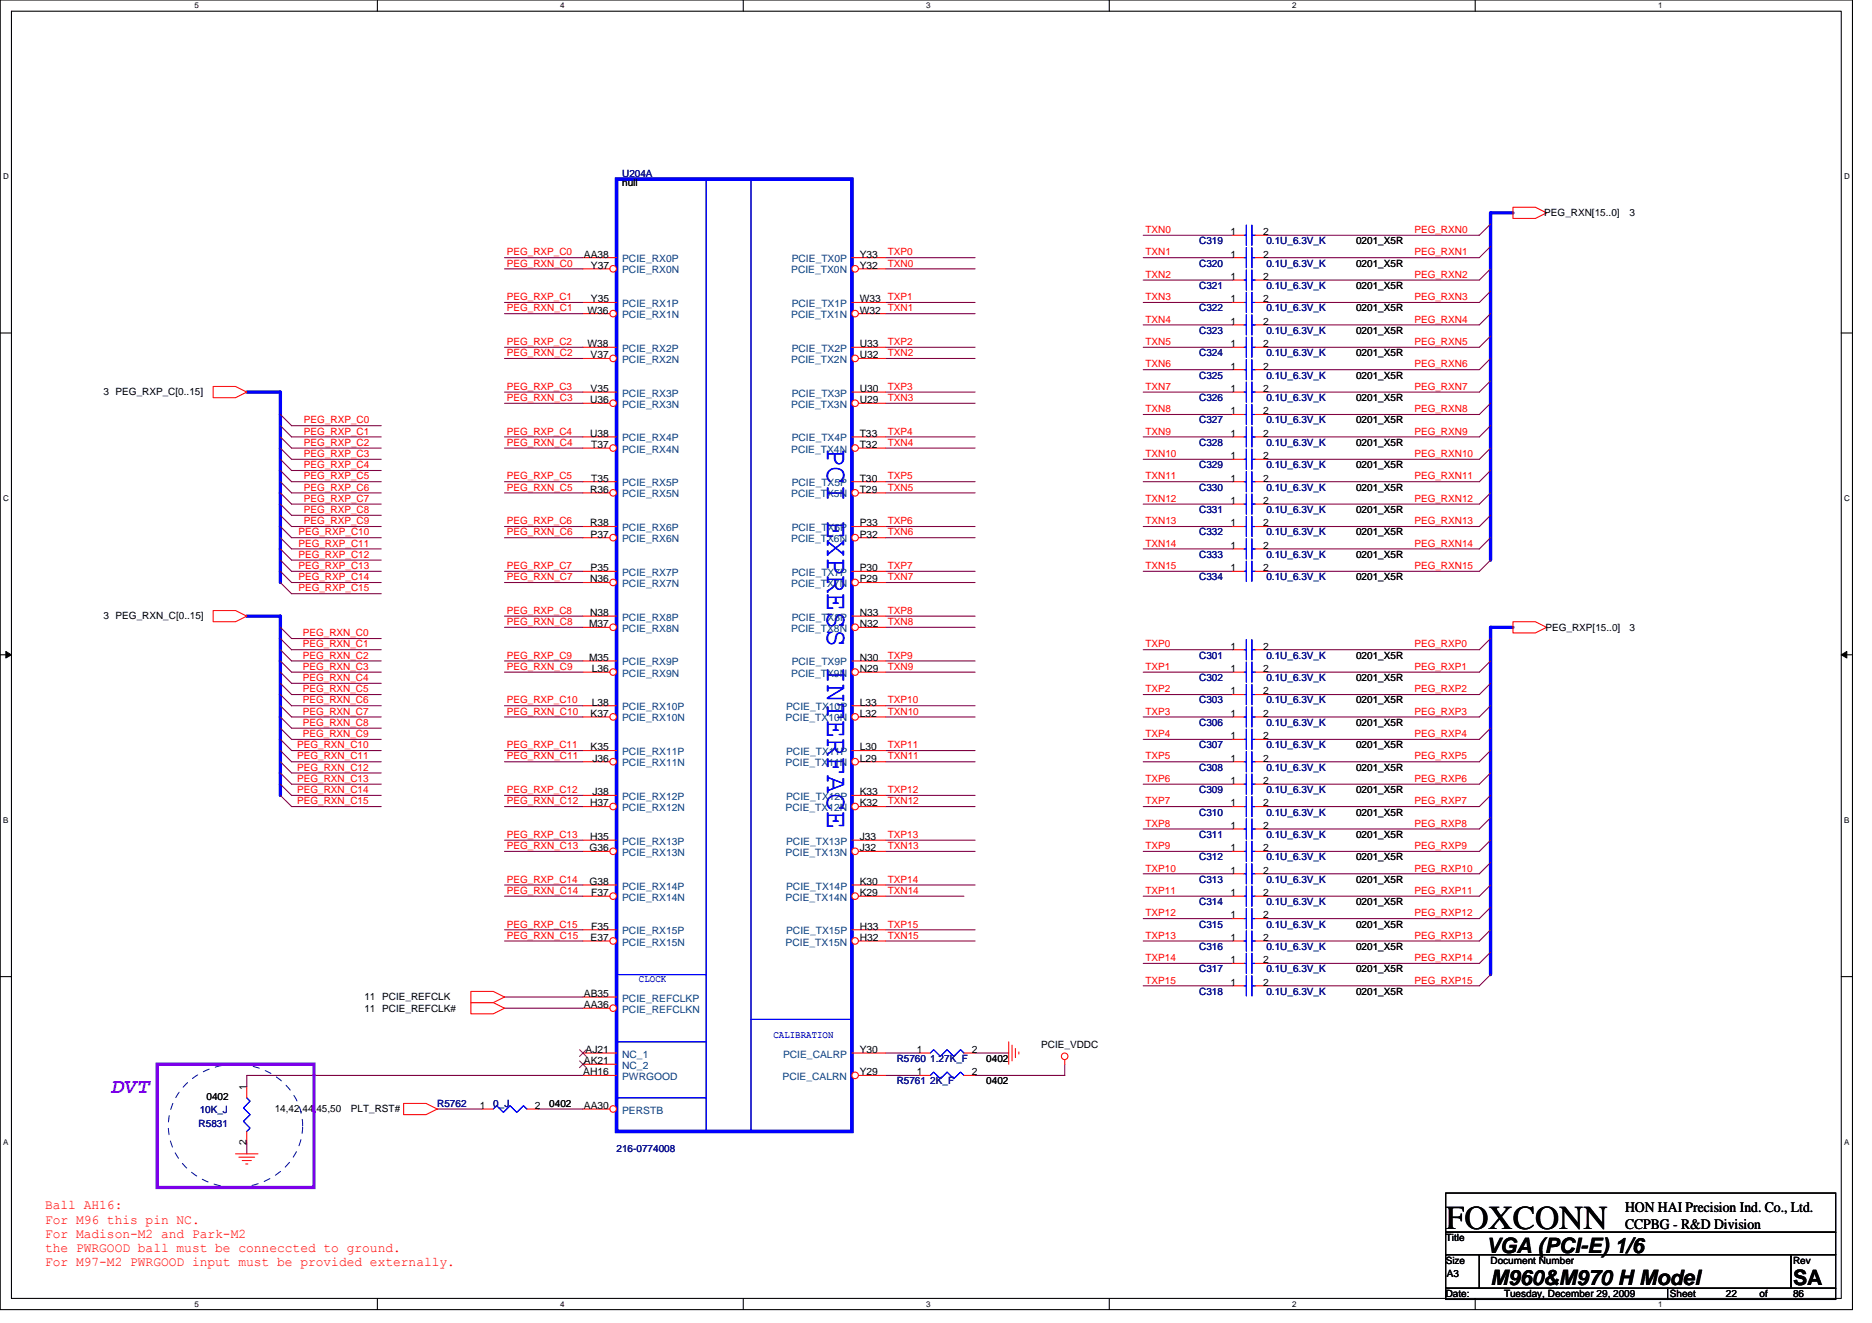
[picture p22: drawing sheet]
<svg xmlns="http://www.w3.org/2000/svg" width="297mm" height="210mm" viewBox="0 0 297 210" stroke-linecap="round" stroke-linejoin="round" font-family="sans-serif">
<defs><g id="words">
<text font-size="5.3" x="229.4" y="195">FOXCONN</text>
<text font-size="4.8" fill="#00f" x="131.3" y="71.1" transform="rotate(90 131.3 71.1)">PCI EXPRESS INTERFACE</text>
<text font-size="3.4" fill="#8000ff" x="17.8" y="173.5">DVT</text>
<g font-size="3.4">
<text x="235.8" y="198.9">VGA (PCI-E) 1/6</text>
<text x="236.5" y="204">M960&amp;M970 H Model</text>
<text x="284.5" y="204">SA</text>
</g>
<g font-size="2.3">
<text x="257.8" y="192.3">HON HAI Precision Ind. Co., Ltd.</text>
<text x="257.8" y="195">CCPBG - R&amp;D Division</text>
</g>
<g font-size="2.1" fill="#f00">
<text x="7.2" y="191.9">Ball AH16:</text>
<text x="7.2" y="194.2">For M96 this pin NC.</text>
<text x="7.2" y="196.5">For Madison-M2 and Park-M2</text>
<text x="7.2" y="198.7">the PWRGOOD ball must be conneccted to ground.</text>
<text x="7.2" y="201">For M97-M2 PWRGOOD input must be provided externally.</text>
</g>
<g font-size="1.6" fill="#000080">
<text x="98.7" y="28.1">U204A</text>
<text x="190.3" y="38.8">C319</text>
<text x="201" y="38.8">0.1U_6.3V_K</text>
<text x="190.3" y="42.3">C320</text>
<text x="190.3" y="45.9">C321</text>
<text x="201" y="42.3">0.1U_6.3V_K</text>
<text x="201" y="45.9">0.1U_6.3V_K</text>
<text x="190.3" y="49.4">C322</text>
<text x="190.3" y="53">C323</text>
<text x="201" y="49.4">0.1U_6.3V_K</text>
<text x="201" y="53">0.1U_6.3V_K</text>
<text x="190.3" y="56.5">C324</text>
<text x="201" y="56.5">0.1U_6.3V_K</text>
<text x="190.3" y="63.6">C326</text>
<text x="190.3" y="60.1">C325</text>
<text x="201" y="63.6">0.1U_6.3V_K</text>
<text x="201" y="60.1">0.1U_6.3V_K</text>
<text x="190.3" y="70.8">C328</text>
<text x="190.3" y="67.2">C327</text>
<text x="201" y="70.8">0.1U_6.3V_K</text>
<text x="201" y="67.2">0.1U_6.3V_K</text>
<text x="190.3" y="77.9">C330</text>
<text x="190.3" y="74.3">C329</text>
<text x="201" y="77.9">0.1U_6.3V_K</text>
<text x="201" y="74.3">0.1U_6.3V_K</text>
<text x="190.3" y="81.4">C331</text>
<text x="201" y="81.4">0.1U_6.3V_K</text>
<text x="190.3" y="88.5">C333</text>
<text x="190.3" y="85">C332</text>
<text x="201" y="88.5">0.1U_6.3V_K</text>
<text x="201" y="85">0.1U_6.3V_K</text>
<text x="190.3" y="92.1">C334</text>
<text x="201" y="92.1">0.1U_6.3V_K</text>
<text x="190.3" y="104.5">C301</text>
<text x="201" y="104.5">0.1U_6.3V_K</text>
<text x="190.3" y="108.1">C302</text>
<text x="190.3" y="111.7">C303</text>
<text x="201" y="108.1">0.1U_6.3V_K</text>
<text x="201" y="111.7">0.1U_6.3V_K</text>
<text x="190.3" y="115.2">C306</text>
<text x="190.3" y="118.8">C307</text>
<text x="201" y="115.2">0.1U_6.3V_K</text>
<text x="201" y="118.8">0.1U_6.3V_K</text>
<text x="190.3" y="125.9">C309</text>
<text x="190.3" y="122.3">C308</text>
<text x="201" y="125.9">0.1U_6.3V_K</text>
<text x="201" y="122.3">0.1U_6.3V_K</text>
<text x="190.3" y="129.4">C310</text>
<text x="201" y="129.4">0.1U_6.3V_K</text>
<text x="190.3" y="136.5">C312</text>
<text x="190.3" y="133">C311</text>
<text x="201" y="136.5">0.1U_6.3V_K</text>
<text x="201" y="133">0.1U_6.3V_K</text>
<text x="190.3" y="140.1">C313</text>
<text x="190.3" y="143.7">C314</text>
<text x="201" y="140.1">0.1U_6.3V_K</text>
<text x="201" y="143.7">0.1U_6.3V_K</text>
<text x="190.3" y="147.2">C315</text>
<text x="201" y="147.2">0.1U_6.3V_K</text>
<text x="190.3" y="154.3">C317</text>
<text x="190.3" y="150.8">C316</text>
<text x="201" y="154.3">0.1U_6.3V_K</text>
<text x="201" y="150.8">0.1U_6.3V_K</text>
<text x="190.3" y="157.9">C318</text>
<text x="201" y="157.9">0.1U_6.3V_K</text>
<text x="142.3" y="172.1">R5761 2K_F</text>
<text x="142.3" y="168.6">R5760 1.27K_F</text>
<text x="31.5" y="178.9">R5831</text>
<text x="31.7" y="176.7">10K_J</text>
<text x="69.4" y="175.7">R5762</text>
<text x="78.3" y="175.7">0_J</text>
<text x="97.8" y="182.8">216-0774008</text>
</g>
<g font-size="1.6">
<text x="98.7" y="29.5">null</text>
<text x="245" y="34.3">PEG_RXN[15..0]</text>
<text x="258.6" y="34.3">3</text>
<text x="92.6" y="40.9">AA38</text>
<text x="136.4" y="40.9">Y33</text>
<text x="195.3" y="40.9">1</text>
<text x="195.3" y="37.3">1</text>
<text x="200.4" y="40.9">2</text>
<text x="200.4" y="37.3">2</text>
<text x="215.2" y="38.8">0201_X5R</text>
<text x="93.8" y="42.7">Y37</text>
<text x="93.8" y="48">Y35</text>
<text x="136.4" y="42.7">Y32</text>
<text x="136.4" y="48">W33 TXP1</text>
<text x="195.3" y="48">1</text>
<text x="195.3" y="44.4">1</text>
<text x="200.4" y="48">2</text>
<text x="200.4" y="44.4">2</text>
<text x="215.2" y="42.3">0201_X5R</text>
<text x="215.2" y="45.9">0201_X5R</text>
<text x="93.2" y="49.8">W36</text>
<text x="136.4" y="49.8">W32 TXN1</text>
<text x="195.3" y="51.5">1</text>
<text x="200.4" y="51.5">2</text>
<text x="215.2" y="49.4">0201_X5R</text>
<text x="215.2" y="53">0201_X5R</text>
<text x="93.2" y="55.1">W38</text>
<text x="93.7" y="56.9">V37</text>
<text x="136.4" y="56.9">U32</text>
<text x="136.4" y="55.1">U33</text>
<text x="195.3" y="58.7">1</text>
<text x="195.3" y="55.1">1</text>
<text x="200.4" y="58.7">2</text>
<text x="200.4" y="55.1">2</text>
<text x="215.2" y="56.5">0201_X5R</text>
<text x="16.4" y="62.8">3 PEG_RXP_C[0..15]</text>
<text x="93.6" y="64">U36</text>
<text x="93.7" y="62.2">V35</text>
<text x="136.4" y="64">U29</text>
<text x="136.4" y="62.2">U30</text>
<text x="195.3" y="62.2">1</text>
<text x="195.3" y="65.8">1</text>
<text x="200.4" y="62.2">2</text>
<text x="200.4" y="65.8">2</text>
<text x="215.2" y="63.6">0201_X5R</text>
<text x="215.2" y="60.1">0201_X5R</text>
<text x="93.6" y="69.3">U38</text>
<text x="93.8" y="71.1">T37</text>
<text x="136.4" y="71.1">T32</text>
<text x="136.4" y="69.3">T33</text>
<text x="195.3" y="69.3">1</text>
<text x="200.4" y="69.3">2</text>
<text x="215.2" y="70.8">0201_X5R</text>
<text x="215.2" y="67.2">0201_X5R</text>
<text x="93.8" y="76.4">T35</text>
<text x="136.4" y="76.4">T30</text>
<text x="195.3" y="76.4">1</text>
<text x="195.3" y="72.9">1</text>
<text x="200.4" y="76.4">2</text>
<text x="200.4" y="72.9">2</text>
<text x="215.2" y="77.9">0201_X5R</text>
<text x="215.2" y="74.3">0201_X5R</text>
<text x="93.6" y="78.2">R36</text>
<text x="93.6" y="83.5">R38</text>
<text x="136.4" y="78.2">T29</text>
<text x="136.4" y="83.5">P33</text>
<text x="195.3" y="80">1</text>
<text x="195.3" y="83.5">1</text>
<text x="200.4" y="80">2</text>
<text x="200.4" y="83.5">2</text>
<text x="215.2" y="81.4">0201_X5R</text>
<text x="93.7" y="85.3">P37</text>
<text x="136.4" y="85.3">P32</text>
<text x="195.3" y="87.1">1</text>
<text x="200.4" y="87.1">2</text>
<text x="215.2" y="88.5">0201_X5R</text>
<text x="215.2" y="85">0201_X5R</text>
<text x="93.6" y="92.4">N36</text>
<text x="93.7" y="90.7">P35</text>
<text x="136.4" y="92.4">P29</text>
<text x="136.4" y="90.7">P30</text>
<text x="195.3" y="90.7">1</text>
<text x="200.4" y="90.7">2</text>
<text x="215.2" y="92.1">0201_X5R</text>
<text x="16.4" y="98.3">3 PEG_RXN_C[0..15]</text>
<text x="93.5" y="99.5">M37</text>
<text x="93.6" y="97.8">N38</text>
<text x="136.4" y="99.5">N32</text>
<text x="136.4" y="97.8">N33</text>
<text x="245.2" y="100.1">PEG_RXP[15..0]</text>
<text x="258.6" y="100.1">3</text>
<text x="93.5" y="104.9">M35</text>
<text x="93.9" y="106.7">L36</text>
<text x="136.4" y="106.7">N29</text>
<text x="136.4" y="104.9">N30</text>
<text x="195.3" y="103.1">1</text>
<text x="195.3" y="106.7">1</text>
<text x="200.4" y="103.1">2</text>
<text x="200.4" y="106.7">2</text>
<text x="215.2" y="104.5">0201_X5R</text>
<text x="93.7" y="113.8">K37</text>
<text x="93.9" y="112">L38</text>
<text x="136.4" y="113.8">L32</text>
<text x="136.4" y="112">L33</text>
<text x="195.3" y="113.8">1</text>
<text x="195.3" y="110.2">1</text>
<text x="200.4" y="113.8">2</text>
<text x="200.4" y="110.2">2</text>
<text x="215.2" y="108.1">0201_X5R</text>
<text x="215.2" y="111.7">0201_X5R</text>
<text x="93.7" y="119.1">K35</text>
<text x="136.4" y="119.1">L30</text>
<text x="195.3" y="117.3">1</text>
<text x="200.4" y="117.3">2</text>
<text x="215.2" y="115.2">0201_X5R</text>
<text x="215.2" y="118.8">0201_X5R</text>
<text x="94" y="120.9">J36</text>
<text x="136.4" y="120.9">L29</text>
<text x="195.3" y="124.4">1</text>
<text x="195.3" y="120.9">1</text>
<text x="200.4" y="124.4">2</text>
<text x="200.4" y="120.9">2</text>
<text x="215.2" y="125.9">0201_X5R</text>
<text x="215.2" y="122.3">0201_X5R</text>
<text x="93.6" y="128">H37</text>
<text x="94" y="126.2">J38</text>
<text x="136.4" y="128">K32</text>
<text x="136.4" y="126.2">K33</text>
<text x="195.3" y="128">1</text>
<text x="195.3" y="131.6">1</text>
<text x="200.4" y="128">2</text>
<text x="200.4" y="131.6">2</text>
<text x="215.2" y="129.4">0201_X5R</text>
<text x="93.6" y="135.1">G36</text>
<text x="93.6" y="133.3">H35</text>
<text x="136.4" y="135.1">J32</text>
<text x="136.4" y="133.3">J33</text>
<text x="195.3" y="135.1">1</text>
<text x="200.4" y="135.1">2</text>
<text x="215.2" y="136.5">0201_X5R</text>
<text x="215.2" y="133">0201_X5R</text>
<text x="93.6" y="140.4">G38</text>
<text x="93.8" y="142.2">F37</text>
<text x="136.4" y="142.2">K29</text>
<text x="136.4" y="140.4">K30</text>
<text x="195.3" y="138.7">1</text>
<text x="195.3" y="142.2">1</text>
<text x="200.4" y="138.7">2</text>
<text x="200.4" y="142.2">2</text>
<text x="215.2" y="140.1">0201_X5R</text>
<text x="215.2" y="143.7">0201_X5R</text>
<text x="93.7" y="149.3">E37</text>
<text x="93.8" y="147.6">F35</text>
<text x="136.4" y="149.3">H32</text>
<text x="136.4" y="147.6">H33</text>
<text x="195.3" y="145.8">1</text>
<text x="195.3" y="149.3">1</text>
<text x="200.4" y="145.8">2</text>
<text x="200.4" y="149.3">2</text>
<text x="215.2" y="147.2">0201_X5R</text>
<text x="195.3" y="152.9">1</text>
<text x="200.4" y="152.9">2</text>
<text x="215.2" y="154.3">0201_X5R</text>
<text x="215.2" y="150.8">0201_X5R</text>
<text x="57.8" y="160.5">11 PCIE_REFCLK#</text>
<text x="57.8" y="158.8">11 PCIE_REFCLK</text>
<text x="92.6" y="160">AA36</text>
<text x="92.6" y="158.2">AB35</text>
<text x="195.3" y="156.4">1</text>
<text x="200.4" y="156.4">2</text>
<text x="215.2" y="157.9">0201_X5R</text>
<text x="92.9" y="167.1">AJ21</text>
<text x="136.4" y="167.1">Y30</text>
<text x="145.5" y="167.1">1</text>
<text x="154.2" y="167.1">2</text>
<text x="165.2" y="166.4">PCIE_VDDC</text>
<text x="39.1" y="173" transform="rotate(-90 39.1 173)">1</text>
<text x="92.6" y="170.7">AH16</text>
<text x="92.6" y="168.9">AK21</text>
<text x="136.4" y="170.7">Y29</text>
<text x="145.5" y="170.7">1</text>
<text x="154.2" y="170.7">2</text>
<text x="156.5" y="172.1">0402</text>
<text x="156.5" y="168.6">0402</text>
<text x="32.8" y="174.6">0402</text>
<text x="43.6" y="176.6">14,42,44,45,50</text>
<text x="55.7" y="176.6">PLT_RST#</text>
<text x="76.1" y="176">1</text>
<text x="84.9" y="176">2</text>
<text x="87.2" y="175.7">0402</text>
<text x="92.6" y="176">AA30</text>
<text x="39.1" y="181.7" transform="rotate(-90 39.1 181.7)">2</text>
<text x="229.4" y="197">Title</text>
<text x="229.4" y="200.6">Size</text>
<text x="229.6" y="202.7">A3</text>
<text x="236.5" y="200.6">Document Number</text>
<text x="284.5" y="200.6">Rev</text>
<text x="229.4" y="205.9">Date:</text>
<text x="238.7" y="205.9">Tuesday, December 29, 2009</text>
<text x="265" y="205.9">Sheet</text>
<text x="273.9" y="205.9">22</text>
<text x="279.2" y="205.9">of</text>
<text x="284.5" y="205.9">86</text>
</g>
<g font-size="1.6" fill="#f00">
<text x="80.4" y="40.5">PEG_RXP_C0</text>
<text x="140.9" y="40.5">TXP0</text>
<text x="181.8" y="37">TXN0</text>
<text x="181.8" y="40.5">TXN1</text>
<text x="224.4" y="37">PEG_RXN0</text>
<text x="224.4" y="40.5">PEG_RXN1</text>
<text x="80.4" y="47.6">PEG_RXP_C1</text>
<text x="80.4" y="42.3">PEG_RXN_C0</text>
<text x="140.9" y="42.3">TXN0</text>
<text x="181.8" y="47.6">TXN3</text>
<text x="181.8" y="44.1">TXN2</text>
<text x="224.4" y="44.1">PEG_RXN2</text>
<text x="224.4" y="47.6">PEG_RXN3</text>
<text x="80.4" y="49.4">PEG_RXN_C1</text>
<text x="181.8" y="51.2">TXN4</text>
<text x="224.4" y="51.2">PEG_RXN4</text>
<text x="80.4" y="56.5">PEG_RXN_C2</text>
<text x="80.4" y="54.8">PEG_RXP_C2</text>
<text x="140.9" y="56.5">TXN2</text>
<text x="140.9" y="54.8">TXP2</text>
<text x="181.8" y="54.8">TXN5</text>
<text x="181.8" y="58.3">TXN6</text>
<text x="224.4" y="54.8">PEG_RXN5</text>
<text x="224.4" y="58.3">PEG_RXN6</text>
<text x="80.4" y="61.9">PEG_RXP_C3</text>
<text x="80.4" y="63.6">PEG_RXN_C3</text>
<text x="140.9" y="63.6">TXN3</text>
<text x="140.9" y="61.9">TXP3</text>
<text x="181.8" y="61.9">TXN7</text>
<text x="181.8" y="65.4">TXN8</text>
<text x="224.4" y="61.9">PEG_RXN7</text>
<text x="224.4" y="65.4">PEG_RXN8</text>
<text x="48.2" y="70.8">PEG_RXP_C2</text>
<text x="48.2" y="69">PEG_RXP_C1</text>
<text x="48.2" y="67.2">PEG_RXP_C0</text>
<text x="80.4" y="69">PEG_RXP_C4</text>
<text x="80.4" y="70.8">PEG_RXN_C4</text>
<text x="140.9" y="70.8">TXN4</text>
<text x="140.9" y="69">TXP4</text>
<text x="181.8" y="69">TXN9</text>
<text x="224.4" y="69">PEG_RXN9</text>
<text x="48.2" y="77.9">PEG_RXP_C6</text>
<text x="48.2" y="74.3">PEG_RXP_C4</text>
<text x="48.2" y="72.5">PEG_RXP_C3</text>
<text x="48.2" y="76.1">PEG_RXP_C5</text>
<text x="80.4" y="76.1">PEG_RXP_C5</text>
<text x="80.4" y="77.9">PEG_RXN_C5</text>
<text x="140.9" y="77.9">TXN5</text>
<text x="140.9" y="76.1">TXP5</text>
<text x="181.8" y="72.5">TXN10</text>
<text x="181.8" y="76.1">TXN11</text>
<text x="224.4" y="72.5">PEG_RXN10</text>
<text x="224.4" y="76.1">PEG_RXN11</text>
<text x="48.2" y="79.7">PEG_RXP_C7</text>
<text x="48.2" y="83.2">PEG_RXP_C9</text>
<text x="48.2" y="81.4">PEG_RXP_C8</text>
<text x="80.4" y="83.2">PEG_RXP_C6</text>
<text x="140.9" y="83.2">TXP6</text>
<text x="181.8" y="79.7">TXN12</text>
<text x="181.8" y="83.2">TXN13</text>
<text x="224.4" y="79.7">PEG_RXN12</text>
<text x="224.4" y="83.2">PEG_RXN13</text>
<text x="47.3" y="86.8">PEG_RXP_C11</text>
<text x="47.3" y="88.5">PEG_RXP_C12</text>
<text x="47.3" y="85">PEG_RXP_C10</text>
<text x="80.4" y="85">PEG_RXN_C6</text>
<text x="140.9" y="85">TXN6</text>
<text x="181.8" y="86.8">TXN14</text>
<text x="224.4" y="86.8">PEG_RXN14</text>
<text x="47.3" y="90.3">PEG_RXP_C13</text>
<text x="47.3" y="92.1">PEG_RXP_C14</text>
<text x="47.3" y="93.9">PEG_RXP_C15</text>
<text x="80.4" y="92.1">PEG_RXN_C7</text>
<text x="80.4" y="90.3">PEG_RXP_C7</text>
<text x="140.9" y="90.3">TXP7</text>
<text x="140.9" y="92.1">TXN7</text>
<text x="181.8" y="90.3">TXN15</text>
<text x="224.4" y="90.3">PEG_RXN15</text>
<text x="48" y="101">PEG_RXN_C0</text>
<text x="80.4" y="99.2">PEG_RXN_C8</text>
<text x="80.4" y="97.4">PEG_RXP_C8</text>
<text x="140.9" y="97.4">TXP8</text>
<text x="140.9" y="99.2">TXN8</text>
<text x="48" y="104.5">PEG_RXN_C2</text>
<text x="48" y="102.8">PEG_RXN_C1</text>
<text x="48" y="106.3">PEG_RXN_C3</text>
<text x="80.4" y="104.5">PEG_RXP_C9</text>
<text x="80.4" y="106.3">PEG_RXN_C9</text>
<text x="140.9" y="104.5">TXP9</text>
<text x="140.9" y="106.3">TXN9</text>
<text x="181.8" y="102.8">TXP0</text>
<text x="181.8" y="106.3">TXP1</text>
<text x="224.4" y="106.3">PEG_RXP1</text>
<text x="224.4" y="102.8">PEG_RXP0</text>
<text x="48" y="109.9">PEG_RXN_C5</text>
<text x="48" y="113.4">PEG_RXN_C7</text>
<text x="48" y="111.7">PEG_RXN_C6</text>
<text x="48" y="108.1">PEG_RXN_C4</text>
<text x="80.4" y="113.4">PEG_RXN_C10</text>
<text x="80.4" y="111.7">PEG_RXP_C10</text>
<text x="140.9" y="111.7">TXP10</text>
<text x="140.9" y="113.4">TXN10</text>
<text x="181.8" y="109.9">TXP2</text>
<text x="181.8" y="113.4">TXP3</text>
<text x="224.4" y="109.9">PEG_RXP2</text>
<text x="224.4" y="113.4">PEG_RXP3</text>
<text x="47.2" y="118.8">PEG_RXN_C10</text>
<text x="48" y="117">PEG_RXN_C9</text>
<text x="48" y="115.2">PEG_RXN_C8</text>
<text x="80.4" y="118.8">PEG_RXP_C11</text>
<text x="140.9" y="118.8">TXP11</text>
<text x="181.8" y="117">TXP4</text>
<text x="224.4" y="117">PEG_RXP4</text>
<text x="47.2" y="122.3">PEG_RXN_C12</text>
<text x="47.2" y="125.9">PEG_RXN_C14</text>
<text x="47.2" y="124.1">PEG_RXN_C13</text>
<text x="47.2" y="120.5">PEG_RXN_C11</text>
<text x="80.4" y="125.9">PEG_RXP_C12</text>
<text x="80.4" y="120.5">PEG_RXN_C11</text>
<text x="140.9" y="125.9">TXP12</text>
<text x="140.9" y="120.5">TXN11</text>
<text x="181.8" y="120.5">TXP5</text>
<text x="181.8" y="124.1">TXP6</text>
<text x="224.4" y="120.5">PEG_RXP5</text>
<text x="224.4" y="124.1">PEG_RXP6</text>
<text x="47.2" y="127.7">PEG_RXN_C15</text>
<text x="80.4" y="127.7">PEG_RXN_C12</text>
<text x="140.9" y="127.7">TXN12</text>
<text x="181.8" y="131.2">TXP8</text>
<text x="181.8" y="127.7">TXP7</text>
<text x="224.4" y="127.7">PEG_RXP7</text>
<text x="224.4" y="131.2">PEG_RXP8</text>
<text x="80.4" y="133">PEG_RXP_C13</text>
<text x="80.4" y="134.8">PEG_RXN_C13</text>
<text x="140.9" y="133">TXP13</text>
<text x="140.9" y="134.8">TXN13</text>
<text x="181.8" y="134.8">TXP9</text>
<text x="224.4" y="134.8">PEG_RXP9</text>
<text x="80.4" y="141.9">PEG_RXN_C14</text>
<text x="80.4" y="140.1">PEG_RXP_C14</text>
<text x="140.9" y="140.1">TXP14</text>
<text x="140.9" y="141.9">TXN14</text>
<text x="181.8" y="138.3">TXP10</text>
<text x="181.8" y="141.9">TXP11</text>
<text x="224.4" y="138.3">PEG_RXP10</text>
<text x="224.4" y="141.9">PEG_RXP11</text>
<text x="80.4" y="149">PEG_RXN_C15</text>
<text x="80.4" y="147.2">PEG_RXP_C15</text>
<text x="140.9" y="149">TXN15</text>
<text x="140.9" y="147.2">TXP15</text>
<text x="181.8" y="145.4">TXP12</text>
<text x="181.8" y="149">TXP13</text>
<text x="224.4" y="145.4">PEG_RXP12</text>
<text x="224.4" y="149">PEG_RXP13</text>
<text x="181.8" y="152.5">TXP14</text>
<text x="224.4" y="152.5">PEG_RXP14</text>
<text x="181.8" y="156.1">TXP15</text>
<text x="224.4" y="156.1">PEG_RXP15</text>
</g>
<g font-size="1.6" fill="#004080">
<text x="98.7" y="41.6">PCIE_RX0P</text>
<text x="125.6" y="41.6">PCIE_TX0P</text>
<text x="98.7" y="43.4">PCIE_RX0N</text>
<text x="125.5" y="43.4">PCIE_TX0N</text>
<text x="98.7" y="50.5">PCIE_RX1N</text>
<text x="98.7" y="48.7">PCIE_RX1P</text>
<text x="125.5" y="50.5">PCIE_TX1N</text>
<text x="125.6" y="48.7">PCIE_TX1P</text>
<text x="98.7" y="57.6">PCIE_RX2N</text>
<text x="98.7" y="55.8">PCIE_RX2P</text>
<text x="125.5" y="57.6">PCIE_TX2N</text>
<text x="125.6" y="55.8">PCIE_TX2P</text>
<text x="98.7" y="64.7">PCIE_RX3N</text>
<text x="98.7" y="62.9">PCIE_RX3P</text>
<text x="125.5" y="64.7">PCIE_TX3N</text>
<text x="125.6" y="62.9">PCIE_TX3P</text>
<text x="98.7" y="71.8">PCIE_RX4N</text>
<text x="98.7" y="70.1">PCIE_RX4P</text>
<text x="125.5" y="71.8">PCIE_TX4N</text>
<text x="125.6" y="70.1">PCIE_TX4P</text>
<text x="98.7" y="77.2">PCIE_RX5P</text>
<text x="125.6" y="77.2">PCIE_TX5P</text>
<text x="98.7" y="79">PCIE_RX5N</text>
<text x="125.5" y="79">PCIE_TX5N</text>
<text x="98.7" y="86.1">PCIE_RX6N</text>
<text x="98.7" y="84.3">PCIE_RX6P</text>
<text x="125.5" y="86.1">PCIE_TX6N</text>
<text x="125.6" y="84.3">PCIE_TX6P</text>
<text x="98.7" y="93.2">PCIE_RX7N</text>
<text x="98.7" y="91.4">PCIE_RX7P</text>
<text x="125.5" y="93.2">PCIE_TX7N</text>
<text x="125.6" y="91.4">PCIE_TX7P</text>
<text x="98.7" y="100.3">PCIE_RX8N</text>
<text x="98.7" y="98.5">PCIE_RX8P</text>
<text x="125.5" y="100.3">PCIE_TX8N</text>
<text x="125.6" y="98.5">PCIE_TX8P</text>
<text x="98.7" y="107.4">PCIE_RX9N</text>
<text x="98.7" y="105.6">PCIE_RX9P</text>
<text x="125.5" y="107.4">PCIE_TX9N</text>
<text x="125.6" y="105.6">PCIE_TX9P</text>
<text x="98.7" y="112.7">PCIE_RX10P</text>
<text x="124.7" y="112.7">PCIE_TX10P</text>
<text x="98.7" y="114.5">PCIE_RX10N</text>
<text x="98.7" y="119.8">PCIE_RX11P</text>
<text x="124.6" y="114.5">PCIE_TX10N</text>
<text x="124.7" y="119.8">PCIE_TX11P</text>
<text x="98.7" y="121.6">PCIE_RX11N</text>
<text x="124.6" y="121.6">PCIE_TX11N</text>
<text x="98.7" y="128.7">PCIE_RX12N</text>
<text x="98.7" y="127">PCIE_RX12P</text>
<text x="124.6" y="128.7">PCIE_TX12N</text>
<text x="124.7" y="127">PCIE_TX12P</text>
<text x="98.7" y="135.8">PCIE_RX13N</text>
<text x="98.7" y="134.1">PCIE_RX13P</text>
<text x="124.6" y="135.8">PCIE_TX13N</text>
<text x="124.7" y="134.1">PCIE_TX13P</text>
<text x="98.7" y="143">PCIE_RX14N</text>
<text x="98.7" y="141.2">PCIE_RX14P</text>
<text x="124.6" y="143">PCIE_TX14N</text>
<text x="124.7" y="141.2">PCIE_TX14P</text>
<text x="98.7" y="148.3">PCIE_RX15P</text>
<text x="124.7" y="148.3">PCIE_TX15P</text>
<text x="98.7" y="150.1">PCIE_RX15N</text>
<text x="124.6" y="150.1">PCIE_TX15N</text>
<text x="98.7" y="160.7">PCIE_REFCLKN</text>
<text x="98.7" y="159">PCIE_REFCLKP</text>
<text x="98.7" y="167.9">NC_1</text>
<text x="124.2" y="167.9">PCIE_CALRP</text>
<text x="98.7" y="169.6">NC_2</text>
<text x="98.7" y="171.4">PWRGOOD</text>
<text x="124.2" y="171.4">PCIE_CALRN</text>
<text x="98.7" y="176.7">PERSTB</text>
</g>
<g font-size="1.6" fill="#00f">
<text x="101.4" y="155.9">CLOCK</text>
<text x="122.7" y="164.8">CALIBRATION</text>
</g>
<g font-size="1.3">
<text x="30.8" y="1.3">5</text>
<text x="88.9" y="1.3">4</text>
<text x="147" y="1.3">3</text>
<text x="205" y="1.3">2</text>
<text x="263.1" y="1.3">1</text>
<text x=".5" y="28.4">D</text>
<text x="292.6" y="28.4">D</text>
<text x=".5" y="79.5">C</text>
<text x="292.6" y="79.5">C</text>
<text x=".5" y="130.6">B</text>
<text x="292.6" y="130.6">B</text>
<text x=".5" y="181.7">A</text>
<text x="292.6" y="181.7">A</text>
<text x="30.8" y="207.4">5</text>
<text x="88.9" y="207.4">4</text>
<text x="147" y="207.4">3</text>
<text x="205" y="207.4">2</text>
<text x="263.1" y="207.4">1</text>
</g>
</g></defs>
<path d="M0 0h293.9v207.9h-293.9zM1.8 1.8h290.4v204.3h-290.4z" fill="none" stroke="#000" stroke-width=".17"/>
<g fill="#fff">
<path d="M30.8 .2h.7v1.4h-.7z"/>
<path d="M30.8 206.3h.7v1.4h-.7z"/>
</g>
<path d="M59.9 0v1.8M59.9 206.1v1.8" fill="none" stroke="#000" stroke-width=".17"/>
<g fill="#fff">
<path d="M88.9 .2h.7v1.4h-.7z"/>
<path d="M88.9 206.3h.7v1.4h-.7z"/>
</g>
<path d="M117.9 0v1.8M117.9 206.1v1.8" fill="none" stroke="#000" stroke-width=".17"/>
<g fill="#fff">
<path d="M147 .2h.7v1.4h-.7z"/>
<path d="M147 206.3h.7v1.4h-.7z"/>
</g>
<path d="M176 0v1.8M176 206.1v1.8" fill="none" stroke="#000" stroke-width=".17"/>
<g fill="#fff">
<path d="M205 .2h.7v1.4h-.7z"/>
<path d="M205 206.3h.7v1.4h-.7z"/>
</g>
<path d="M234.1 0v1.8M234.1 206.1v1.8" fill="none" stroke="#000" stroke-width=".17"/>
<g fill="#fff">
<path d="M263.1 .2h.7v1.4h-.7z"/>
<path d="M263.1 206.3h.7v1.4h-.7z"/>
<path d="M.5 27.3h.9v1.4h-.9z"/>
<path d="M292.6 27.3h.9v1.4h-.9z"/>
<path d="M.5 78.4h.9v1.4h-.9z"/>
<path d="M292.6 78.4h.9v1.4h-.9z"/>
</g>
<path d="M0 52.9h1.8M292.2 52.9h1.7" fill="none" stroke="#000" stroke-width=".17"/>
<g fill="#fff">
<path d="M.5 129.5h.8v1.4h-.8z"/>
<path d="M292.6 129.5h.9v1.4h-.9z"/>
</g>
<path d="M0 103.9h1.8M292.2 103.9h1.7" fill="none" stroke="#000" stroke-width=".17"/>
<path d="M.9 103.4l.9 .5-.9 .5zM292.2 103.9l.8-.5v1z" fill="#000" stroke="#000" stroke-width=".16"/>
<g fill="#fff">
<path d="M.5 180.5h.8v1.4h-.8z"/>
<path d="M292.6 180.5h.9v1.4h-.9z"/>
</g>
<path d="M0 155h1.8M292.2 155h1.7M229.4 189.4h61.9v6.2h-61.9zM229.4 195.6h61.9v3.5h-61.9zM229.4 199.1h5.3v5.4h-5.3zM234.7 199.1h49.5v5.4h-49.5zM284.2 199.1h7.1v5.4h-7.1zM229.4 204.5h35.2v1.7h-35.2zM264.6 204.5h26.7v1.7h-26.7z" fill="none" stroke="#000" stroke-width=".17"/>
<g fill="none" stroke="#800040" stroke-width=".17">
<path d="M181.4 37.3h14.2M236.5 35.6l-1.8 1.7h-33.7M236.5 39.1l-1.8 1.8h-33.7M80 48h12.5M80 56.9h12.5M80 49.8h12.5M80 55.1h12.5M80 40.9h12.5M80 42.7h12.5M140.5 40.9h14.2M140.5 42.7h14.2M140.5 48h14.2"/>
<path d="M140.5 49.8h14.2M140.5 56.9h14.2M140.5 55.1h14.2M181.4 48h14.2M181.4 51.6h14.2M181.4 55.1h14.2M181.4 58.7h14.2M181.4 40.9h14.2M181.4 44.4h14.2M236.5 42.7l-1.8 1.8-33.7-.1M236.5 46.2l-1.8 1.8h-33.7M236.5 49.8l-1.8 1.8h-33.7"/>
<path d="M236.5 53.3l-1.8 1.8h-33.7M236.5 56.9l-1.8 1.8h-33.7M44.5 76.5l1.8 1.7h14.2M44.5 78.2l1.8 1.8h14.2M44.5 69.3l1.8 1.8h14.2M44.5 72.9l1.8 1.8h14.2M44.5 67.6l1.8 1.7h14.2M44.5 65.8l1.8 1.8h14.2M44.5 71.1l1.8 1.8h14.2M44.5 74.7l1.8 1.8h14.2M80 69.3h12.5M80 62.2h12.5"/>
<path d="M80 64h12.5M80 71.1h12.5M80 76.5h12.5M80 78.2h12.5M140.5 64h14.2M140.5 71.1h14.2M140.5 78.2h14.2M140.5 62.2h14.2M140.5 69.3h14.2M140.5 76.5h14.2M181.4 62.2h14.2M181.4 65.8h14.2"/>
<path d="M181.4 69.3h14.2M181.4 72.9h14.2M181.4 76.5h14.2M236.5 60.5l-1.8 1.7h-33.7M236.5 64l-1.8 1.8h-33.7M236.5 67.6l-1.8 1.7h-33.7M236.5 71.1l-1.8 1.8h-33.7M236.5 74.7l-1.8 1.8h-33.7M236.5 78.2l-1.8 1.8h-33.7M44.5 88.9l1.8 1.8h14.2M44.5 99.6l1.8 1.7h14.2M44.5 90.7l1.8 1.8h14.2"/>
<path d="M44.5 85.3l1.8 1.8h14.2M44.5 81.8l1.8 1.8h14.2M44.5 87.1l1.8 1.8h14.2M44.5 80l1.8 1.8h14.2M44.5 92.5l1.8 1.7h14.2M44.5 83.6l1.8 1.7h14.2M80 85.3h12.5M80 99.6h12.5M80 83.6h12.5M80 92.5h12.5M80 90.7h12.5M80 97.8h12.5"/>
<path d="M140.5 90.7h14.2M140.5 97.8h14.2M140.5 85.3h14.2M140.5 92.5h14.2M140.5 99.6h14.2M140.5 83.6h14.2M181.4 80h14.2M181.4 83.6h14.2M181.4 90.7h14.2M181.4 87.1h14.2M236.5 88.9l-1.8 1.8h-33.7M236.5 81.8l-1.8 1.8h-33.7"/>
<path d="M236.5 85.3l-1.8 1.8h-33.7M44.5 103.1l1.8 1.8h14.2M44.5 115.6l1.8 1.7h14.2M44.5 101.3l1.8 1.8h14.2M44.5 108.5l1.8 1.7h14.2M44.5 104.9l1.8 1.8h14.2M44.5 117.3l1.8 1.8h14.2M44.5 112l1.8 1.8h14.2M44.5 119.1l1.8 1.8h14.2M44.5 113.8l1.8 1.8h14.2M44.5 110.2l1.8 1.8h14.2M44.5 106.7l1.8 1.8h14.2"/>
<path d="M80 119.1h12.5M80 113.8h12.5M80 104.9h12.5M80 106.7h12.5M80 112h12.5M140.5 104.9h14.2M140.5 112h14.2M140.5 119.1h14.2M140.5 106.7h14.2M140.5 113.8h14.2M181.4 103.1h14.2M181.4 106.7h14.2"/>
<path d="M181.4 110.2h14.2M181.4 113.8h14.2M181.4 117.3h14.2M236.5 104.9l-1.8 1.8h-33.7M236.5 101.3l-1.8 1.8h-33.7M236.5 108.5l-1.8 1.7h-33.7M236.5 112l-1.8 1.8h-33.7M236.5 115.6l-1.8 1.7h-33.7M236.5 119.1l-1.8 1.8h-33.7M44.5 120.9l1.8 1.8h14.2M44.5 124.5l1.8 1.7h14.2M44.5 126.2l1.8 1.8h14.2"/>
<path d="M44.5 122.7l1.8 1.8h14.2M80 126.2h12.5M80 128h12.5M80 133.3h12.5M80 120.9h12.5M80 135.1h12.5M140.5 126.2h14.2M140.5 133.3h14.2M140.5 120.9h14.2M140.5 128h14.2M140.5 135.1h14.2M181.4 131.6h14.2"/>
<path d="M181.4 135.1h14.2M181.4 138.7h14.2M181.4 128h14.2M181.4 120.9h14.2M181.4 124.5h14.2M236.5 126.2l-1.8 1.8h-33.7M236.5 129.8l-1.8 1.8h-33.7M236.5 133.4l-1.8 1.7h-33.7M236.5 136.9l-1.8 1.8h-33.7M236.5 122.7l-1.8 1.8h-33.7M80 158.2h12.5M80 142.2h12.5"/>
<path d="M80 149.4h12.5M80 140.5h12.5M80 147.6h12.5M140.5 142.2h12.4M140.5 149.4h14.2M140.5 140.5h14.2M140.5 147.6h14.2M181.4 142.2h14.2M181.4 145.8h14.2M181.4 149.4h14.2M181.4 152.9h14.2M181.4 156.5h14.2"/>
<path d="M236.5 140.5l-1.8 1.7h-33.7M236.5 144l-1.8 1.8h-33.7M236.5 147.6l-1.8 1.8h-33.7M236.5 151.1l-1.8 1.8h-33.7M236.5 154.7l-1.8 1.8h-33.7M69.4 176h7.1M80 160h12.5M85.4 176h7.1M92.5 170.7h-53.3v1.8M140.5 167.1h5.3M140.5 170.7h5.3M154.7 167.1h5.4"/>
<path d="M168.9 168.9v1.8h-14.2M39.2 181.4v1.7"/>
</g>
<path d="M97.8 28.4h37.4v151.2h-37.4zM240.1 33.8h-3.6v55.1M39.2 62.2h5.3v30.3M39.2 97.8h5.3v28.4M240.1 99.6h-3.6v55.1" fill="none" stroke="#00f" stroke-width=".53"/>
<g fill="none" stroke="#f00" stroke-width=".17">
<path d="M240.1 32.9h3.5l1.8 .9-1.8 .9h-3.5zM195.6 58.7h1.8M195.6 40.9h1.8M195.6 55.1h1.8M195.6 48h1.8M195.6 44.4h1.8M195.6 51.6h1.8M199.2 58.7h1.8M199.2 40.9h1.8M199.2 55.1h1.8M199.2 48h1.8M199.2 44.4h1.8"/>
<path d="M199.2 51.6h1.8M33.8 61.3h3.6l1.8 .9-1.8 .9h-3.6zM195.6 69.3h1.8M195.6 62.2h1.8M195.6 76.5h1.8M195.6 65.8h1.8M195.6 72.9h1.8M199.2 69.3h1.8M199.2 62.2h1.8M199.2 76.5h1.8M199.2 65.8h1.8M199.2 72.9h1.8"/>
<path d="M33.8 96.9h3.6l1.8 .9-1.8 .9h-3.6zM195.6 80h1.8M195.6 90.7h1.8M195.6 87.1h1.8M195.6 83.6h1.8M199.2 80h1.8M199.2 90.7h1.8M199.2 87.1h1.8M199.2 83.6h1.8M240.1 98.7h3.5l1.8 .9-1.8 .9h-3.5zM195.6 103.1h1.8M195.6 106.7h1.8"/>
<path d="M195.6 113.8h1.8M195.6 110.2h1.8M195.6 117.3h1.8M199.2 103.1h1.8M199.2 106.7h1.8M199.2 113.8h1.8M199.2 110.2h1.8M199.2 117.3h1.8M195.6 124.5h1.8M195.6 135.1h1.8M195.6 128h1.8M195.6 138.7h1.8"/>
<path d="M195.6 131.6h1.8M199.2 124.5h1.8M199.2 135.1h1.8M199.2 128h1.8M199.2 138.7h1.8M199.2 131.6h1.8M74.7 159.1h3.6l1.7 .9-1.7 .9h-3.6zM74.7 157.4h3.6l1.7 .8-1.7 .9h-3.6zM195.6 152.9h1.8M195.6 156.5h1.8M195.6 145.8h1.8M195.6 142.2h1.8"/>
<path d="M199.2 152.9h1.8M199.2 156.5h1.8M199.2 145.8h1.8M199.2 142.2h1.8M39.2 172.5v1.7M39.2 179.6v1.8M64 175.1h3.6l1.8 .9-1.8 .9h-3.6zM76.5 176h1.8M83.6 176h1.8M92.5 170.7h5.3M92.5 167.1h5.3M92.5 168.9h5.3"/>
<path d="M145.8 170.7h1.8M145.8 167.1h1.8M152.9 170.7h1.8M152.9 167.1h1.8M160.1 165.4v3.5M160.6 165.9v2.5M161.1 166.4v1.5M161.7 167v.3M168.9 168.2v.7M37.4 183.1h3.5M37.9 183.7h2.5M38.4 184.2h1.5"/>
<path d="M39 184.7h.3"/>
<circle cx="168.9" cy="167.7" r=".52"/>
</g>
<path d="M29.4 172.2a11.2 11.2 0 0 1 17.4 1.9 9.4 9.4 0 0 1-4.4 13.2 11 11 0 0 1-15-5.1 9.1 9.1 0 0 1 2-10z" fill="none" stroke="#0000a0" stroke-width=".16" stroke-dasharray="1 1 1 1 1 1 1 1"/>
<path d="M24.9 168.9h24.9v19.6h-24.9z" fill="none" stroke="#8000ff" stroke-width=".53"/>
<g fill="none" stroke="#00f" stroke-width=".17">
<path d="M112.1 28.4v151.2M119.2 28.4v151.2M197.8 39.3v3.2M198.6 39.3v3.2M197.4 58.7h.4M197.4 40.9h.4M197.4 55.1h.4M197.4 48h.4M197.4 44.4h.4M197.4 51.6h.4M197.8 57.1v3.2M197.8 53.5v3.2"/>
<path d="M197.8 46.4v3.2M197.8 42.8v3.3M197.8 50v3.2M198.6 57.1v3.2M198.6 58.7h.6M198.6 40.9h.6M198.6 53.5v3.2M198.6 55.1h.6M198.6 46.4v3.2M198.6 48h.6M198.6 42.8v3.3M198.6 44.4h.6"/>
<path d="M198.6 50v3.2M198.6 51.6h.6M197.4 69.3h.4M197.4 62.2h.4M197.4 76.5h.4M197.4 65.8h.4M197.4 72.9h.4M197.8 67.7v3.3M197.8 78.4v3.2M197.8 60.6v3.2M197.8 74.8v3.3M197.8 64.2v3.2"/>
<path d="M197.8 71.3v3.2M198.6 67.7v3.3M198.6 69.3h.6M198.6 78.4v3.2M198.6 60.6v3.2M198.6 62.2h.6M198.6 74.8v3.3M198.6 76.5h.6M198.6 64.2v3.2M198.6 65.8h.6M198.6 71.3v3.2M198.6 72.9h.6"/>
<path d="M197.4 80h.4M197.4 90.7h.4M197.4 87.1h.4M197.4 83.6h.4M197.8 89.1v3.2M197.8 85.5v3.2M197.8 82v3.2M198.6 80h.6M198.6 89.1v3.2M198.6 90.7h.6M198.6 85.5v3.2M198.6 87.1h.6"/>
<path d="M198.6 82v3.2M198.6 83.6h.6M197.4 103.1h.4M197.4 106.7h.4M197.4 113.8h.4M197.4 110.2h.4M197.4 117.3h.4M197.8 101.5v3.2M197.8 105.1v3.2M197.8 112.2v3.2M197.8 108.6v3.2M197.8 115.7v3.3"/>
<path d="M198.6 101.5v3.2M198.6 103.1h.6M198.6 105.1v3.2M198.6 106.7h.6M198.6 112.2v3.2M198.6 113.8h.6M198.6 108.6v3.2M198.6 110.2h.6M198.6 115.7v3.3M198.6 117.3h.6M197.4 124.5h.4M197.4 135.1h.4"/>
<path d="M197.4 128h.4M197.4 138.7h.4M197.4 131.6h.4M197.8 122.9v3.2M197.8 133.5v3.2M197.8 126.4v3.2M197.8 137.1v3.2M197.8 130v3.2M198.6 122.9v3.2M198.6 124.5h.6M198.6 133.5v3.2M198.6 135.1h.6"/>
<path d="M198.6 126.4v3.2M198.6 128h.6M198.6 137.1v3.2M198.6 138.7h.6M198.6 130v3.2M198.6 131.6h.6M97.8 154.7h14.3M197.4 152.9h.4M197.4 156.5h.4M197.4 145.8h.4M197.4 142.2h.4M197.8 151.3v3.2"/>
<path d="M197.8 154.9v3.2M197.8 144.2v3.2M197.8 140.6v3.2M198.6 151.3v3.2M198.6 152.9h.6M198.6 154.9v3.2M198.6 156.5h.6M198.6 144.2v3.2M198.6 145.8h.6M198.6 140.6v3.2M198.6 142.2h.6M39.2 174.2l.5 .6-1.1 1.1 1.1 1-1.1 1.1 1.1 1-.5 .6"/>
<path d="M78.3 176l.5-.5 1.1 1.1 1-1.1 1.1 1.1 1.1-1.1 .5 .5M97.8 165.4h14.3M97.8 174.2h14.3M119.2 161.8h16M147.6 170.7l.5-.5 1.1 1 1.1-1 1 1 1.1-1 .5 .5M147.6 167.1l.5-.5 1.1 1.1 1.1-1.1 1 1.1 1.1-1.1 .5 .5"/>
</g>
<path d="M92 166.6l1 1.1M92 168.4l1 1.1M93 166.6l-1.1 1.1M93 168.4l-1.1 1.1" fill="none" stroke="#804000" stroke-width=".16"/>
<circle cx="135.7" cy="170.7" r=".52" fill="#fff" stroke="#f00" stroke-width=".17"/>
<path d="M135.2 167.1h5.3M136.2 170.7h4.3" fill="none" stroke="#f00" stroke-width=".17"/>
<circle cx="97.3" cy="160" r=".52" fill="#fff" stroke="#f00" stroke-width=".17"/>
<path d="M92.5 158.2h5.3M92.5 160h4.3" fill="none" stroke="#f00" stroke-width=".17"/>
<circle cx="97.3" cy="42.7" r=".52" fill="#fff" stroke="#f00" stroke-width=".17"/>
<path d="M92.5 40.9h5.3M92.5 42.7h4.3" fill="none" stroke="#f00" stroke-width=".17"/>
<circle cx="97.3" cy="113.8" r=".52" fill="#fff" stroke="#f00" stroke-width=".17"/>
<path d="M92.5 112h5.3M92.5 113.8h4.3" fill="none" stroke="#f00" stroke-width=".17"/>
<circle cx="97.3" cy="120.9" r=".52" fill="#fff" stroke="#f00" stroke-width=".17"/>
<path d="M92.5 119.1h5.3M92.5 120.9h4.3" fill="none" stroke="#f00" stroke-width=".17"/>
<circle cx="97.3" cy="128" r=".52" fill="#fff" stroke="#f00" stroke-width=".17"/>
<path d="M92.5 126.2h5.3M92.5 128h4.3" fill="none" stroke="#f00" stroke-width=".17"/>
<circle cx="97.3" cy="135.1" r=".52" fill="#fff" stroke="#f00" stroke-width=".17"/>
<path d="M92.5 133.3h5.3M92.5 135.1h4.3" fill="none" stroke="#f00" stroke-width=".17"/>
<circle cx="97.3" cy="142.2" r=".52" fill="#fff" stroke="#f00" stroke-width=".17"/>
<path d="M92.5 140.5h5.3M92.5 142.2h4.3" fill="none" stroke="#f00" stroke-width=".17"/>
<circle cx="97.3" cy="149.3" r=".52" fill="#fff" stroke="#f00" stroke-width=".17"/>
<path d="M92.5 147.6h5.3M92.5 149.4h4.3" fill="none" stroke="#f00" stroke-width=".17"/>
<circle cx="97.3" cy="49.8" r=".52" fill="#fff" stroke="#f00" stroke-width=".17"/>
<path d="M92.5 48h5.3M92.5 49.8h4.3" fill="none" stroke="#f00" stroke-width=".17"/>
<circle cx="97.3" cy="56.9" r=".52" fill="#fff" stroke="#f00" stroke-width=".17"/>
<path d="M92.5 55.1h5.3M92.5 56.9h4.3" fill="none" stroke="#f00" stroke-width=".17"/>
<circle cx="97.3" cy="64" r=".52" fill="#fff" stroke="#f00" stroke-width=".17"/>
<path d="M92.5 62.2h5.3M92.5 64h4.3" fill="none" stroke="#f00" stroke-width=".17"/>
<circle cx="97.3" cy="71.1" r=".52" fill="#fff" stroke="#f00" stroke-width=".17"/>
<path d="M92.5 69.3h5.3M92.5 71.1h4.3" fill="none" stroke="#f00" stroke-width=".17"/>
<circle cx="97.3" cy="78.2" r=".52" fill="#fff" stroke="#f00" stroke-width=".17"/>
<path d="M92.5 76.5h5.3M92.5 78.2h4.3" fill="none" stroke="#f00" stroke-width=".17"/>
<circle cx="97.3" cy="85.3" r=".52" fill="#fff" stroke="#f00" stroke-width=".17"/>
<path d="M92.5 83.6h5.3M92.5 85.3h4.3" fill="none" stroke="#f00" stroke-width=".17"/>
<circle cx="97.3" cy="92.4" r=".52" fill="#fff" stroke="#f00" stroke-width=".17"/>
<path d="M92.5 90.7h5.3M92.5 92.5h4.3" fill="none" stroke="#f00" stroke-width=".17"/>
<circle cx="97.3" cy="99.6" r=".52" fill="#fff" stroke="#f00" stroke-width=".17"/>
<path d="M92.5 97.8h5.3M92.5 99.6h4.3" fill="none" stroke="#f00" stroke-width=".17"/>
<circle cx="97.3" cy="106.7" r=".52" fill="#fff" stroke="#f00" stroke-width=".17"/>
<path d="M92.5 104.9h5.3M92.5 106.7h4.3" fill="none" stroke="#f00" stroke-width=".17"/>
<circle cx="97.3" cy="176" r=".52" fill="#fff" stroke="#f00" stroke-width=".17"/>
<path d="M92.5 176h4.3" fill="none" stroke="#f00" stroke-width=".17"/>
<circle cx="135.7" cy="42.7" r=".52" fill="#fff" stroke="#f00" stroke-width=".17"/>
<path d="M135.2 40.9h5.3M136.2 42.7h4.3" fill="none" stroke="#f00" stroke-width=".17"/>
<circle cx="135.7" cy="113.8" r=".52" fill="#fff" stroke="#f00" stroke-width=".17"/>
<path d="M135.2 112h5.3M136.2 113.8h4.3" fill="none" stroke="#f00" stroke-width=".17"/>
<circle cx="135.7" cy="120.9" r=".52" fill="#fff" stroke="#f00" stroke-width=".17"/>
<path d="M135.2 119.1h5.3M136.2 120.9h4.3" fill="none" stroke="#f00" stroke-width=".17"/>
<circle cx="135.7" cy="128" r=".52" fill="#fff" stroke="#f00" stroke-width=".17"/>
<path d="M135.2 126.2h5.3M136.2 128h4.3" fill="none" stroke="#f00" stroke-width=".17"/>
<circle cx="135.7" cy="135.1" r=".52" fill="#fff" stroke="#f00" stroke-width=".17"/>
<path d="M135.2 133.3h5.3M136.2 135.1h4.3" fill="none" stroke="#f00" stroke-width=".17"/>
<circle cx="135.7" cy="142.2" r=".52" fill="#fff" stroke="#f00" stroke-width=".17"/>
<path d="M135.2 140.5h5.3M136.2 142.2h4.3" fill="none" stroke="#f00" stroke-width=".17"/>
<circle cx="135.7" cy="149.3" r=".52" fill="#fff" stroke="#f00" stroke-width=".17"/>
<path d="M135.2 147.6h5.3M136.2 149.4h4.3" fill="none" stroke="#f00" stroke-width=".17"/>
<circle cx="135.7" cy="49.8" r=".52" fill="#fff" stroke="#f00" stroke-width=".17"/>
<path d="M135.2 48h5.3M136.2 49.8h4.3" fill="none" stroke="#f00" stroke-width=".17"/>
<circle cx="135.7" cy="56.9" r=".52" fill="#fff" stroke="#f00" stroke-width=".17"/>
<path d="M135.2 55.1h5.3M136.2 56.9h4.3" fill="none" stroke="#f00" stroke-width=".17"/>
<circle cx="135.7" cy="64" r=".52" fill="#fff" stroke="#f00" stroke-width=".17"/>
<path d="M135.2 62.2h5.3M136.2 64h4.3" fill="none" stroke="#f00" stroke-width=".17"/>
<circle cx="135.7" cy="71.1" r=".52" fill="#fff" stroke="#f00" stroke-width=".17"/>
<path d="M135.2 69.3h5.3M136.2 71.1h4.3" fill="none" stroke="#f00" stroke-width=".17"/>
<circle cx="135.7" cy="78.2" r=".52" fill="#fff" stroke="#f00" stroke-width=".17"/>
<path d="M135.2 76.5h5.3M136.2 78.2h4.3" fill="none" stroke="#f00" stroke-width=".17"/>
<circle cx="135.7" cy="85.3" r=".52" fill="#fff" stroke="#f00" stroke-width=".17"/>
<path d="M135.2 83.6h5.3M136.2 85.3h4.3" fill="none" stroke="#f00" stroke-width=".17"/>
<circle cx="135.7" cy="92.4" r=".52" fill="#fff" stroke="#f00" stroke-width=".17"/>
<path d="M135.2 90.7h5.3M136.2 92.5h4.3" fill="none" stroke="#f00" stroke-width=".17"/>
<circle cx="135.7" cy="99.6" r=".52" fill="#fff" stroke="#f00" stroke-width=".17"/>
<path d="M135.2 97.8h5.3M136.2 99.6h4.3" fill="none" stroke="#f00" stroke-width=".17"/>
<circle cx="135.7" cy="106.7" r=".52" fill="#fff" stroke="#f00" stroke-width=".17"/>
<path d="M195.6 37.3h1.8M199.2 37.3h1.8M135.2 104.9h5.3M136.2 106.7h4.3M195.6 120.9h1.8M199.2 120.9h1.8M195.6 149.4h1.8M199.2 149.4h1.8" fill="none" stroke="#f00" stroke-width=".17"/>
<path d="M197.4 37.3h.4M197.8 35.7v3.2M198.6 35.7v3.2M198.6 37.3h.6M197.8 119.3v3.2M198.6 119.3v3.2M197.4 120.9h.4M198.6 120.9h.6M197.4 149.4h.4M197.8 147.7v3.3M198.6 147.7v3.3M198.6 149.4h.6" fill="none" stroke="#00f" stroke-width=".17"/>
<use href="#words"/>
</svg>
